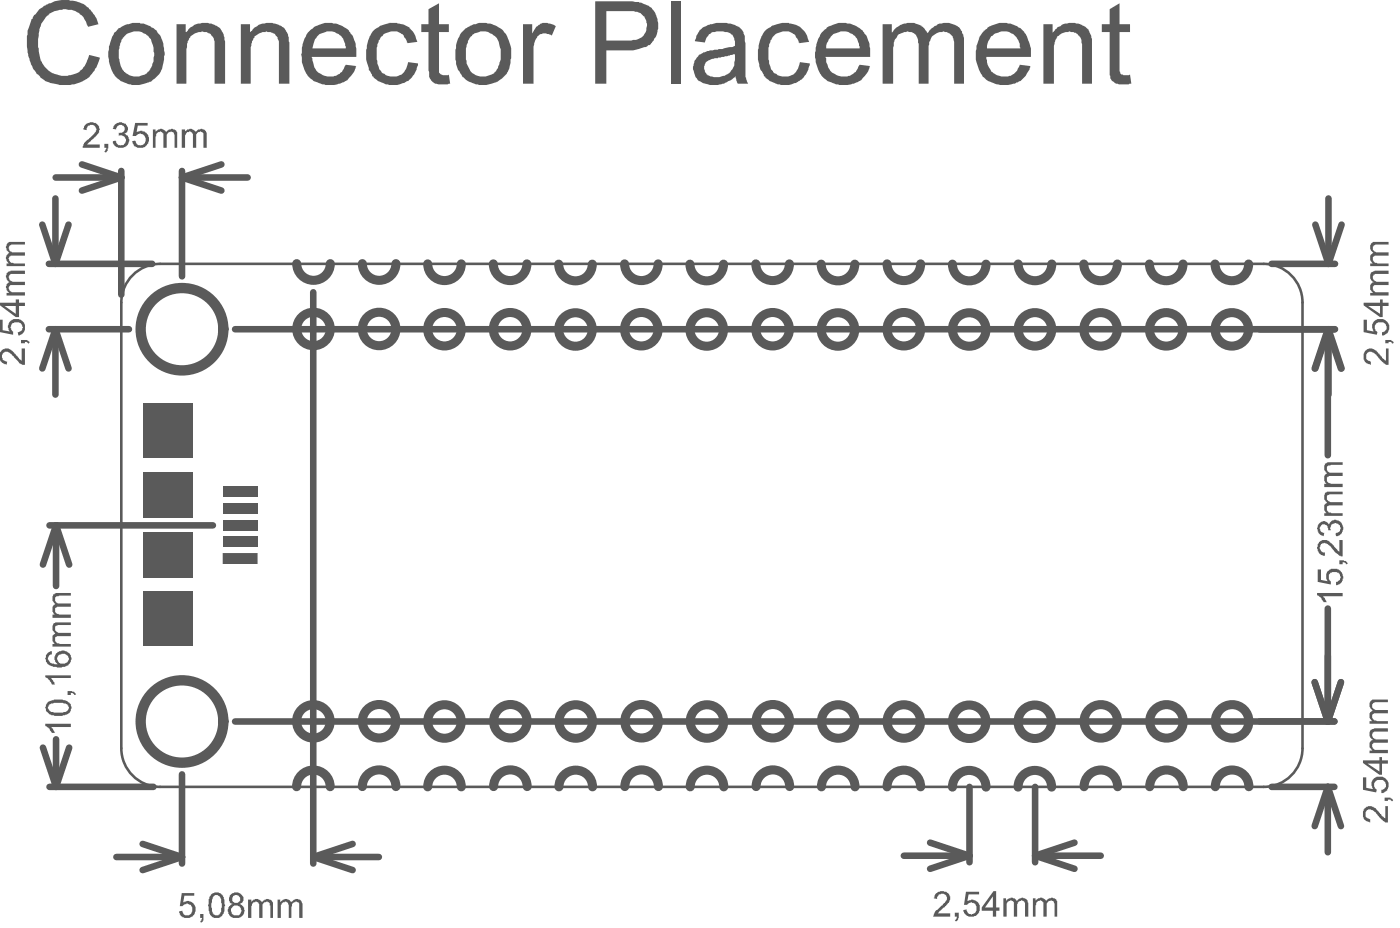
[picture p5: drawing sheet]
<svg xmlns="http://www.w3.org/2000/svg" width="90mm" height="60mm" viewBox="0 0 90 60" stroke-linecap="round" stroke-linejoin="round" font-family="sans-serif">
<g fill="none" stroke="#5a5a5a" stroke-width=".42">
<path d="M2.7 14.4l.9 2.6M3.1 17h6.7M3.6 12.8v4.2M3.6 11.4h4.2M4.4 14.4l-.8 2.6M5.3 10.6l2.5 .8M7.8 11v7.9M7.8 11.4l-2.5 .8M11.7 11v6.8M11.7 11.4l2.5 .8M11.7 11.4h4.2M14.2 10.6l-2.5 .8"/>
<path d="M20.1 18.8v36.7M81.7 17h4.1M84.5 14.4l.9 2.6M85.4 12.8v4.2M86.2 14.4l-.8 2.6M3.1 21.2h5.2M3.2 33.8h10.5M3.6 21.2l.8 2.5M3.6 21.2l-.9 2.5M3.6 21.2v4.2M3.6 33.8v3.8M3.6 33.8l.8 2.5"/>
<path d="M3.6 33.8l-.8 2.5M15.1 21.2h70.7M85.3 21.2l-.8 2.5M85.3 21.2v8M85.3 39.1v7.3M85.3 21.2l.9 2.5M85.4 21.2l-.9 2.5M85.4 21.2v4.2M85.4 21.2l.8 2.5M2.8 48l.8 2.6M3.2 50.6h6.7M3.6 47.5v3.1"/>
<path d="M4.4 48l-.8 2.6M7.5 55.1h4.2M9.2 54.2l2.5 .9M11.7 55.1l-2.5 .8M11.7 49.7v5.8M15.1 46.4h70.6M20.1 55.1h4.2M20.1 55.1l2.6 .8M22.7 54.2l-2.6 .9M58.1 55h4.2M59.8 54.1l2.5 .9M62.3 55l-2.5 .8"/>
<path d="M62.3 50.6v4.8M66.5 55l2.5 .8M66.5 50.6v4.8M66.5 55h4.2M69 54.1l-2.5 .9M81.7 50.6h4M84.5 43.8l.8 2.6M85.3 50.6l-.8 2.5M85.3 50.6v4.2M85.3 50.6l.9 2.5M86.2 43.8l-.9 2.6"/>
</g>
<g fill="#5a5a5a">
<path d="M9.2 34.2h3.2v2.9h-3.2z" fill-rule="evenodd"/>
<path d="M14.3 34.5h2.3v.7h-2.3z" fill-rule="evenodd"/>
<path d="M14.3 35.5h2.3v.7h-2.3z" fill-rule="evenodd"/>
<path d="M14.3 31.2h2.3v.7h-2.3z" fill-rule="evenodd"/>
<path d="M14.3 32.3h2.3v.7h-2.3z" fill-rule="evenodd"/>
<path d="M14.3 33.4h2.3v.7h-2.3z" fill-rule="evenodd"/>
<path d="M9.2 30.4h3.2v2.9h-3.2z" fill-rule="evenodd"/>
<path d="M9.2 38h3.2v3.5h-3.2z" fill-rule="evenodd"/>
<path d="M9.2 25.9h3.2v3.5h-3.2z" fill-rule="evenodd"/>
</g>
<g fill="#5a5a5a">
<path d="M87.6 52a.62 .62 0 0 1 1 .2l.4 .4v-.8h.2v1a1.28 1.28 0 0 1-.8-.6 .36 .36 0 0 0-.7 0v.3l.3 .1v.2a.6 .6 0 0 1-.4-.8z"/>
<path d="M89 51.2h.4l.1 .2-.1 .1v-.1l-.4 .1z"/>
<path d="M87.6 49.9h.2v.7l.4 .1a.53 .53 0 0 1 .3-.8 .53 .53 0 0 1 .7 .4 .53 .53 0 0 1-.4 .6v-.2a.34 .34 0 0 0 .2-.4 .34 .34 0 0 0-.5-.2 .34 .34 0 0 0-.2 .3 .34 .34 0 0 0 .2 .3l-.1 .2-.8-.2z"/>
<path d="M88 46.9l.3-.1h.9v.2h-.7a.26 .26 0 0 0-.3 .3 .26 .26 0 0 0 .3 .2h.7v.2h-.8a.26 .26 0 0 0-.2 .4 .26 .26 0 0 0 .4 .1h.6v.2h-1.2v-.2h.2a.43 .43 0 0 1 0-.7l-.2-.2z"/>
<path d="M88 45.1l.2-.2h1v.2h-.7a.26 .26 0 0 0-.3 .3 .26 .26 0 0 0 .3 .2h.7v.2h-.8a.25 .25 0 0 0-.2 .3 .25 .25 0 0 0 .3 .2h.7v.2h-1.2v-.2h.2a.39 .39 0 0 1 0-.6l-.2-.3z"/>
<path d="M2.9 46.5h1.7v.2h-1.3l.2 .4h-.2l-.1-.3-.3-.2z"/>
<path d="M4.3 44.4h.5l.1 .2h-.1l-.1-.1h-.1v.1h-.3z"/>
<path d="M2.9 43.4h1.7v.2h-1.3l.2 .4h-.2l-.1-.3-.3-.2z"/>
<path d="M3.4 40.1l.1-.1h1.1v.2h-.8a.26 .26 0 0 0-.3 .2 .26 .26 0 0 0 .4 .3h.7v.2h-.8a.26 .26 0 0 0-.3 .3 .26 .26 0 0 0 .4 .2h.7v.1h-1.2v-.1h.1a.46 .46 0 0 1 0-.7 .46 .46 0 0 1-.1-.6z"/>
<path d="M3.4 38.2l.2-.1h1v.2h-.8a.26 .26 0 0 0-.3 .2 .26 .26 0 0 0 .4 .3h.7v.2h-.8a.26 .26 0 0 0-.3 .3 .26 .26 0 0 0 .4 .2h.7v.2h-1.2v-.2h.1a.45 .45 0 0 1 0-.7l-.1-.2z"/>
<path d="M87.7 22.6a.62 .62 0 0 1 1 .2l.4 .4v-.8h.1v1a1.28 1.28 0 0 1-.8-.6 .36 .36 0 0 0-.6 0v.3l.3 .1v.2a.6 .6 0 0 1-.4-.8z"/>
<path d="M89 21.8h.4l.2 .2-.1 .1-.1-.1-.4 .1z"/>
<path d="M87.6 20.5h.2v.7l.5 .1a.53 .53 0 0 1 .2-.8 .53 .53 0 0 1 .7 .4 .53 .53 0 0 1-.4 .6v-.2a.34 .34 0 0 0 .3-.4 .34 .34 0 0 0-.5-.2 .34 .34 0 0 0-.3 .3 .34 .34 0 0 0 .2 .3v.2l-.9-.2z"/>
<path d="M88.1 17.5l.2-.1h.9v.2h-.7a.26 .26 0 0 0-.3 .3 .26 .26 0 0 0 .3 .2h.7v.2h-.7a.26 .26 0 0 0-.3 .4 .26 .26 0 0 0 .4 .1h.6v.2h-1.2v-.2h.2a.43 .43 0 0 1 .1-.7l-.3-.2z"/>
<path d="M88.1 15.7l.1-.2h1v.2h-.7a.26 .26 0 0 0-.3 .3 .26 .26 0 0 0 .3 .2h.7v.2h-.7a.25 .25 0 0 0-.3 .3 .25 .25 0 0 0 .3 .2h.7v.2h-1.2v-.2h.2a.39 .39 0 0 1 .1-.6l-.3-.3z"/>
<path d="M11.7 57.4h.8v.1h-.7v.5a.53 .53 0 0 1 .8 .4 .53 .53 0 0 1-.8 .5l-.3-.3 .2-.1a.33 .33 0 0 0 .5 .3 .33 .33 0 0 0 .1-.5 .33 .33 0 0 0-.3-.3 .33 .33 0 0 0-.3 .2h-.1z"/>
<path d="M12.9 58.7h.2v.4l-.2 .2v-.1l.1-.2h-.1z"/>
<path d="M15.9 57.8h.2v.2a.37 .37 0 0 1 .4-.2 .37 .37 0 0 1 .3 .2 .38 .38 0 0 1 .5-.2 .38 .38 0 0 1 .2 .4v.8h-.1v-.8a.27 .27 0 0 0-.4-.3 .27 .27 0 0 0-.1 .4v.7h-.2v-.8a.26 .26 0 0 0-.3-.3 .26 .26 0 0 0-.3 .3v.8h-.2z"/>
<path d="M17.8 57.8h.2v.2a.41 .41 0 0 1 .7 0 .38 .38 0 0 1 .5-.2 .38 .38 0 0 1 .2 .4v.8h-.2v-.8a.24 .24 0 0 0-.2-.3 .24 .24 0 0 0-.2 .3l-.1 .8h-.1v-.8a.25 .25 0 0 0-.3-.3 .25 .25 0 0 0-.3 .3v.8h-.2z"/>
<path d="M84.6 38.1h1.7v.2h-1.3l.3 .4h-.3l-.1-.3-.3-.2z"/>
<path d="M84.7 36.6h.2v.7h.4a.52 .52 0 0 1 .3-.7 .52 .52 0 0 1 .7 .4 .46 .46 0 0 1-.4 .6v-.2a.34 .34 0 0 0 .2-.5 .34 .34 0 0 0-.5-.1 .37 .37 0 0 0-.1 .6v.2l-.8-.2z"/>
<path d="M86.1 36h.4l.1 .2h-.1l-.1-.1h-.1v.1h-.2z"/>
<path d="M84.8 34.8a.69 .69 0 0 1 1 .4l.3 .3v-.8h.2v1h-.2l-.4-.3a.87 .87 0 0 0-.7-.5 .32 .32 0 0 0-.2 .4 .32 .32 0 0 0 .3 .2v.2a.53 .53 0 0 1-.4-.3 .53 .53 0 0 1 .1-.6z"/>
<path d="M84.7 33.7a.38 .38 0 0 1 .3-.2 .38 .38 0 0 1 .4 .2 .5 .5 0 0 1 .8-.1 .5 .5 0 0 1-.1 .8h-.2l-.1-.1a.33 .33 0 0 0 .3-.4 .33 .33 0 0 0-.4-.3 .33 .33 0 0 0-.2 .5h-.2a.28 .28 0 0 0-.1-.4 .28 .28 0 0 0-.4 .1 .28 .28 0 0 0 .1 .4h.2l-.1 .2a.49 .49 0 0 1-.3-.7z"/>
<path d="M85.1 31.7l.2-.1h1v.2h-.7a.26 .26 0 0 0-.3 .2 .26 .26 0 0 0 .3 .3h.7v.2h-.8a.26 .26 0 0 0-.2 .3 .26 .26 0 0 0 .3 .2h.7v.1h-1.2v-.1h.2a.46 .46 0 0 1 0-.7 .46 .46 0 0 1-.2-.6z"/>
<path d="M85.1 29.8l.2-.1h1v.2h-.7a.26 .26 0 0 0-.3 .2 .26 .26 0 0 0 .3 .3h.7v.2h-.8a.26 .26 0 0 0-.2 .3 .26 .26 0 0 0 .3 .2h.7v.2h-1.2v-.2h.2a.45 .45 0 0 1 0-.7l-.2-.2z"/>
<path d="M.1 22.5a.65 .65 0 0 1 1 .4l.3 .3v-.8h.2v1a1.14 1.14 0 0 1-.8-.6 .32 .32 0 0 0-.5-.2 .32 .32 0 0 0-.1 .4v.1l.3 .1-.1 .2a.57 .57 0 0 1-.3-.9z"/>
<path d="M1.3 21.8l.5 .1 .1 .1-.1 .1a.11 .11 0 0 0-.1-.1 .11 .11 0 0 0-.1 .1h-.3z"/>
<path d="M0 20.5h.2v.7l.4 .1a.53 .53 0 0 1 .5-.8 .53 .53 0 0 1 .5 .8l-.3 .2h-.1l-.1-.2a.33 .33 0 0 0 .3-.4 .33 .33 0 0 0-.4-.2 .34 .34 0 0 0-.3 .3 .34 .34 0 0 0 .1 .3v.2l-.8-.2z"/>
<path d="M.4 17.6l.3-.2h.9v.2h-.8a.26 .26 0 0 0-.3 .3 .26 .26 0 0 0 .3 .2h.8v.2h-.8a.25 .25 0 0 0-.2 .3 .25 .25 0 0 0 .4 .2h.6v.2h-1.2v-.2h.2a.41 .41 0 0 1 0-.7 .46 .46 0 0 1-.2-.5z"/>
<path d="M.5 15.6l.1-.1h1v.2h-.8a.25 .25 0 0 0-.3 .2 .25 .25 0 0 0 .3 .3h.8v.2h-.8a.26 .26 0 0 0-.2 .3 .26 .26 0 0 0 .3 .2h.7v.2h-1.2v-.2h.2a.41 .41 0 0 1 0-.7 .42 .42 0 0 1-.1-.6z"/>
<path d="M5.4 8.1a.54 .54 0 0 1 .6-.2 .54 .54 0 0 1 .4 .5l-.2 .3-.6 .5 .8 .1v.2h-1.1a2.12 2.12 0 0 1 .8-1 .31 .31 0 0 0-.1-.5 .31 .31 0 0 0-.4 .4l-.2-.1z"/>
<path d="M6.7 9.2h.3v.3l-.2 .3-.1-.1 .1-.1v-.1h-.1z"/>
<path d="M7.4 8a.47 .47 0 0 1 .6-.1 .47 .47 0 0 1 .1 .6l-.1 .1a.52 .52 0 0 1 .1 .9 .52 .52 0 0 1-.8-.4l.1-.1a.32 .32 0 0 0 .4 .3 .32 .32 0 0 0 .3-.3 .32 .32 0 0 0-.4-.3l-.1-.2a.27 .27 0 0 0 .4-.2 .27 .27 0 0 0-.3-.3 .27 .27 0 0 0-.2 .3h-.2z"/>
<path d="M8.7 7.9h.8v.2h-.6l-.1 .4a.53 .53 0 0 1 .8 .4 .53 .53 0 0 1-.7 .6l-.3-.1-.1-.3h.2a.35 .35 0 0 0 .4 .2 .35 .35 0 0 0 .3-.4 .35 .35 0 0 0-.3-.3 .35 .35 0 0 0-.4 .1h-.2z"/>
<path d="M9.8 8.3h.2v.2a.38 .38 0 0 1 .3-.2 .38 .38 0 0 1 .4 .2 .38 .38 0 0 1 .4-.2 .38 .38 0 0 1 .3 .4v.8h-.2v-.8a.25 .25 0 0 0-.2-.3 .25 .25 0 0 0-.3 .3v.8h-.2v-.8a.26 .26 0 0 0-.3-.3 .26 .26 0 0 0-.2 .4v.7h-.2z"/>
<path d="M11.7 8.3h.2v.2a.38 .38 0 0 1 .3-.2 .38 .38 0 0 1 .4 .2 .38 .38 0 0 1 .4-.2 .38 .38 0 0 1 .3 .4v.8h-.2v-.8a.24 .24 0 0 0-.3-.2 .24 .24 0 0 0-.2 .3v.7h-.2v-.8a.25 .25 0 0 0-.2-.3 .25 .25 0 0 0-.3 .3v.8h-.2z"/>
<path d="M60.1 57.5v-.1a.49 .49 0 0 1 .7-.1 .49 .49 0 0 1 .1 .7l-.6 .7h.8v.2h-1.1a1.39 1.39 0 0 1 .6-.8 .34 .34 0 0 0 .2-.4 .34 .34 0 0 0-.2-.3l-.3 .1-.1 .3-.2-.1z"/>
<path d="M61.4 58.6h.2v.4l-.1 .2-.1-.1 .1-.1v-.1h-.1z"/>
<path d="M62.1 57.3h.8v.2h-.7v.4a.54 .54 0 0 1 .7 .3 .54 .54 0 0 1-.3 .7 .54 .54 0 0 1-.7-.4l.2-.1a.33 .33 0 0 0 .5 .3 .33 .33 0 0 0 .1-.5 .33 .33 0 0 0-.3-.2 .33 .33 0 0 0-.3 .1h-.2z"/>
<path d="M64.5 57.7h.1v.2l.1-.1a.43 .43 0 0 1 .7 .1 .39 .39 0 0 1 .4-.2 .39 .39 0 0 1 .3 .4v.8h-.2v-.8a.26 .26 0 0 0-.3-.3 .26 .26 0 0 0-.2 .3v.8h-.3v-.8a.25 .25 0 0 0-.3-.2 .25 .25 0 0 0-.1 .4v.6h-.2z"/>
<path d="M66.4 57.7h.1v.2a.38 .38 0 0 1 .4-.2 .38 .38 0 0 1 .3 .2 .38 .38 0 0 1 .5-.2 .38 .38 0 0 1 .2 .4v.8h-.1v-.8a.25 .25 0 0 0-.3-.3 .25 .25 0 0 0-.2 .3v.8h-.3v-.8a.26 .26 0 0 0-.2-.3 .26 .26 0 0 0-.3 .4v.7h-.1z"/>
<path d="M2.5 .6a2.56 2.56 0 0 1 3.2-.1l.5 .7 .1 .4-.6 .1a1.44 1.44 0 0 0-2-1 1.82 1.82 0 0 0-1.3 1.8v.2a1.9 1.9 0 0 0 1.6 2.2 1.8 1.8 0 0 0 1.2-.4l.2-.3 .3-.7 .7 .2a2.2 2.2 0 0 1-2.9 1.7l-.3-.1a2.41 2.41 0 0 1-1.4-2.1 3.4 3.4 0 0 1 .3-2z"/>
<path d="M11.3 1.6h.6v.5a1.36 1.36 0 0 1 1.5-.6 1.36 1.36 0 0 1 1.1 1.1v2.8h-.7v-2.3a.86 .86 0 0 0-.5-1 .86 .86 0 0 0-1.1 .3l-.1 .2-.1 .6v2.2h-.7z"/>
<path d="M15.5 1.6h.6v.5a1.43 1.43 0 0 1 2.4 .1l.1 .5v2.7h-.7v-2.3a.82 .82 0 0 0-.2-.9 .82 .82 0 0 0-.9-.1 1.04 1.04 0 0 0-.7 1.2v2.1h-.6z"/>
<path d="M24 2a1.77 1.77 0 0 1 2.5 0l.3 .7-.6 .1a.98 .98 0 0 0-1.1-.8 .98 .98 0 0 0-.9 1 1.99 1.99 0 0 0 .4 1.7 1 1 0 0 0 1 .2 1 1 0 0 0 .6-.9l.7 .1a1.58 1.58 0 0 1-1.7 1.4 1.76 1.76 0 0 1-1.7-2.1l.2-.8z"/>
<path d="M27.5 .6l.7-.4v1.4h.6v.5h-.6v2.2a.42 .42 0 0 0 .1 .5 .42 .42 0 0 0 .5 0l.1 .6h-.1a1.31 1.31 0 0 1-1-.1l-.2-.3-.1-.5v-2.4h-.4v-.5h.4z"/>
<path d="M33.6 1.6h.6v.5a.93 .93 0 0 1 1.5-.4l-.2 .6a.71 .71 0 0 0-.8-.1 .71 .71 0 0 0-.4 .7v2.5h-.7z"/>
<path d="M43.1 .1h.6v5.3h-.6z"/>
<path d="M49.1 2a1.66 1.66 0 0 1 2.9 .7l-.6 .1a.98 .98 0 0 0-1.1-.8 .98 .98 0 0 0-.9 1 1.99 1.99 0 0 0 .4 1.7 1 1 0 0 0 1 .2 1 1 0 0 0 .6-.9l.6 .1a1.58 1.58 0 0 1-1.7 1.4 1.76 1.76 0 0 1-1.6-2.1l.1-.8z"/>
<path d="M56.7 1.6h.6v.5a1.36 1.36 0 0 1 2.2-.1l.1 .1a1.33 1.33 0 0 1 2.2-.1l.1 .4v3h-.6v-2.4a.81 .81 0 0 0-.7-1 .81 .81 0 0 0-.9 .8v2.6h-.7v-2.5a.75 .75 0 0 0-.3-.8 .75 .75 0 0 0-.9 .1l-.2 .2a1.12 1.12 0 0 0-.2 1v2h-.7z"/>
<path d="M67 1.6h.6v.5a1.41 1.41 0 0 1 2.5 .2l.1 3.1h-.7v-2.3a.82 .82 0 0 0-.9-1 .98 .98 0 0 0-.9 1.2v2.1h-.7z"/>
<path d="M71.3 .6l.6-.4v1.4h.7v.5h-.7v2.2a.43 .43 0 0 0 .2 .5 .43 .43 0 0 0 .5 0l.1 .6a1.03 1.03 0 0 1-1.4-.4v-2.9h-.5v-.5h.5z"/>
<path d="M87.6 48.8h1v-.2h.2v.2h.4v.3h-.4v.7h-.2l-1-.8zM87.9 49.1l.7 .5v-.5z"/>
<path d="M3 45.2l.2-.2 .6-.1a.66 .66 0 0 1 .8 .6 .99 .99 0 0 1-1.4 .4 .51 .51 0 0 1-.2-.7zM3.1 45.3a.35 .35 0 0 0 .1 .4 .35 .35 0 0 0 .3 .1h.1a.59 .59 0 0 0 .8-.4 1.08 1.08 0 0 0-1.2-.2z"/>
<path d="M3 42l.3-.2v.2a.3 .3 0 0 0-.2 .4 .3 .3 0 0 0 .3 .2l.3 .1a.51 .51 0 0 1 0-.8 .51 .51 0 0 1 .7 .1h.1a.59 .59 0 0 1 0 .6 .59 .59 0 0 1-.6 .3l-.3-.1a.57 .57 0 0 1-.6-.2 .57 .57 0 0 1 0-.6zM3.8 42.1a.35 .35 0 0 0 .2 .5 .35 .35 0 0 0 .3-.5l-.1-.1z"/>
<path d="M87.6 19.4h1.1v-.2h.1v.2h.4v.3h-.4v.7h-.1l-1.1-.8zM87.9 19.7l.8 .5v-.5z"/>
<path d="M13.5 57.5a.54 .54 0 0 1 .7-.1 .54 .54 0 0 1 .2 .6v.2a.55 .55 0 0 1-.2 .7 .55 .55 0 0 1-.7-.1l-.1-.7zM13.7 57.6l-.1 .6a.54 .54 0 0 0 .4 .6 .73 .73 0 0 0 .2-.9 .32 .32 0 0 0-.1-.3 .32 .32 0 0 0-.4 0z"/>
<path d="M14.8 57.5a.45 .45 0 0 1 .6-.1 .45 .45 0 0 1 .1 .6l-.1 .1a.48 .48 0 0 1 .2 .7 .48 .48 0 0 1-.7 .1 .45 .45 0 0 1-.3-.4 .45 .45 0 0 1 .4-.4 .41 .41 0 0 1-.2-.6zM14.9 57.7a.26 .26 0 0 0 .5 0 .26 .26 0 0 0-.5 0zM14.8 58.5a.35 .35 0 0 0 .7 0 .35 .35 0 0 0-.7 0z"/>
<path d="M0 19.4h1v-.2h.2v.2h.4v.3h-.4v.7h-.2l-1-.8zM.3 19.7l.7 .5v-.5z"/>
<path d="M63.8 57.3h.2v1h.2v.2h-.2v.4h-.2v-.4h-.7v-.2zM63.8 57.6l-.5 .7h.5z"/>
<path d="M7.3 2.1a1.85 1.85 0 0 1 2.3-.4 1.85 1.85 0 0 1 .9 2 1.8 1.8 0 0 1-2 1.8 1.8 1.8 0 0 1-1.5-2.3v-.2zM7.9 2.4a2.01 2.01 0 0 0 .2 2.3 1.1 1.1 0 0 0 1.2 .1 1.1 1.1 0 0 0 .6-1.1 1.41 1.41 0 0 0-1-1.7 1.22 1.22 0 0 0-1 .4z"/>
<path d="M19.8 2.1a1.75 1.75 0 0 1 3 .5l.1 .5v.6h-2.9a1.17 1.17 0 0 0 .6 1 1.17 1.17 0 0 0 1.2 0l.4-.5h.7a1.8 1.8 0 0 1-2.8 .9 2.23 2.23 0 0 1-.6-2.5zM20.4 2.4l-.3 .7h2.1a1.08 1.08 0 0 0-.7-1 1.08 1.08 0 0 0-1.1 .3z"/>
<path d="M29.6 2.1a1.84 1.84 0 0 1 2.3-.4 1.84 1.84 0 0 1 .9 2.1 1.77 1.77 0 0 1-2.7 1.4 2.09 2.09 0 0 1-.8-2.3zM30.2 2.4a2.18 2.18 0 0 0 .2 2.3 1.13 1.13 0 0 0 1.1 .1 1.13 1.13 0 0 0 .7-1 1.74 1.74 0 0 0-.5-1.5 1.07 1.07 0 0 0-1.5 .1z"/>
<path d="M38.2 .1h2.1a1.88 1.88 0 0 1 1.8 .8 1.56 1.56 0 0 1-1.2 2.3h-1.9v2.2h-.8zM39 .7v1.9h1.3a1.03 1.03 0 0 0 1.2-.8 .96 .96 0 0 0-1.2-1.1z"/>
<path d="M44.9 1.9a2.25 2.25 0 0 1 2.8 0l.2 .4v1.7a2.2 2.2 0 0 0 .2 1.4h-.7l-.1-.5a1.82 1.82 0 0 1-2.6 .1 1.15 1.15 0 0 1 1.1-1.8l1.3-.2a.39 .39 0 0 0 .1-.5 .99 .99 0 0 0-1.3-.4 .73 .73 0 0 0-.6 .6l-.6-.1zM45.3 4a.64 .64 0 0 0 .1 .8 .64 .64 0 0 0 .7 .2 1.14 1.14 0 0 0 1.1-1.5l-1.4 .3z"/>
<path d="M52.8 2.1a1.78 1.78 0 0 1 2.1-.5 1.78 1.78 0 0 1 1 2v.1h-2.9a1.14 1.14 0 0 0 .7 1.1 1.14 1.14 0 0 0 1.3-.3l.2-.3h.7a1.45 1.45 0 0 1-1.2 1.2 1.8 1.8 0 0 1-2.3-2.1l.1-.4zM53.4 2.4l-.3 .4v.3h2.1a1.08 1.08 0 0 0-.6-1 1.08 1.08 0 0 0-1.2 .3z"/>
<path d="M63.2 2a1.8 1.8 0 0 1 2.1-.3 1.8 1.8 0 0 1 .9 1.8v.2h-2.8a1.14 1.14 0 0 0 .6 1.1 1.14 1.14 0 0 0 1.4-.3l.1-.3h.7a1.77 1.77 0 0 1-2.7 1 2.17 2.17 0 0 1-.8-2.3l.3-.5zM63.7 2.4l-.2 .4-.1 .3h2.2a1.09 1.09 0 0 0-.7-1 1.09 1.09 0 0 0-1.2 .3z"/>
</g>
<g fill="none" stroke="#5a5a5a" stroke-width=".58">
<path d="M19.1 16.9a1.08 1.08 0 0 0 1 1.1 1.08 1.08 0 0 0 1.1-1.1M23.3 16.9a1.08 1.08 0 0 0 1.1 1.1 1.08 1.08 0 0 0 1-1.1M27.5 17a1.08 1.08 0 0 0 1.1 1 1.08 1.08 0 0 0 1-1M31.7 17a1.08 1.08 0 0 0 1.1 1 1.08 1.08 0 0 0 1.1-1M35.9 17a1.08 1.08 0 0 0 1.1 1 1.08 1.08 0 0 0 1.1-1M40.1 17a1.08 1.08 0 0 0 1.1 1 1.08 1.08 0 0 0 1.1-1M44.3 17a1.08 1.08 0 0 0 1.1 1 1.08 1.08 0 0 0 1.1-1M48.6 17a1.08 1.08 0 0 0 1 1 1.08 1.08 0 0 0 1.1-1M52.8 17a1.08 1.08 0 0 0 1 1 1.08 1.08 0 0 0 1.1-1M57 17a1.08 1.08 0 0 0 1.1 1 1.08 1.08 0 0 0 1.1-1M61.2 17a1.08 1.08 0 0 0 1.1 1 1.08 1.08 0 0 0 1.1-1M65.4 17a1.08 1.08 0 0 0 1.1 1 1.08 1.08 0 0 0 1.1-1"/>
<path d="M69.6 17a1.08 1.08 0 0 0 1.1 1 1.08 1.08 0 0 0 1.1-1M73.9 17a1.08 1.08 0 0 0 1 1 1.08 1.08 0 0 0 1.1-1M78.1 17a1.08 1.08 0 0 0 1.1 1 1.08 1.08 0 0 0 1-1M19.1 50.5a1.08 1.08 0 0 1 1-1 1.08 1.08 0 0 1 1.1 1M23.3 50.5a1.08 1.08 0 0 1 1.1-1 1.08 1.08 0 0 1 1 1M27.5 50.6a1.08 1.08 0 0 1 1.1-1.1 1.08 1.08 0 0 1 1 1.1M31.7 50.5a1.08 1.08 0 0 1 1.1-1 1.08 1.08 0 0 1 1.1 1M35.9 50.6a1.08 1.08 0 0 1 1.1-1.1 1.08 1.08 0 0 1 1.1 1.1M40.1 50.5a1.08 1.08 0 0 1 1.1-1 1.08 1.08 0 0 1 1.1 1M44.3 50.6a1.08 1.08 0 0 1 1.1-1.1 1.08 1.08 0 0 1 1.1 1.1M48.6 50.5a1.08 1.08 0 0 1 1.1-1 1.08 1.08 0 0 1 1 1M52.8 50.6a1.08 1.08 0 0 1 1.1-1.1 1.08 1.08 0 0 1 1 1.1"/>
<path d="M57 50.6a1.08 1.08 0 0 1 1.1-1.1 1.08 1.08 0 0 1 1.1 1.1M61.2 50.6a1.08 1.08 0 0 1 1.1-1.1 1.08 1.08 0 0 1 1.1 1.1M65.4 50.6a1.08 1.08 0 0 1 1.1-1.1 1.08 1.08 0 0 1 1.1 1.1M69.7 50.5a1.08 1.08 0 0 1 1-1 1.08 1.08 0 0 1 1.1 1M73.9 50.5a1.08 1.08 0 0 1 1.1-1 1.08 1.08 0 0 1 1 1M78.1 50.5a1.08 1.08 0 0 1 1.1-1 1.08 1.08 0 0 1 1 1"/>
<circle cx="20.1" cy="21.1" r="1.08"/>
<circle cx="24.4" cy="21.1" r="1.08"/>
<circle cx="28.6" cy="21.2" r="1.08"/>
<circle cx="32.8" cy="21.2" r="1.08"/>
<circle cx="37" cy="21.2" r="1.08"/>
<circle cx="41.2" cy="21.2" r="1.08"/>
<circle cx="45.4" cy="21.2" r="1.08"/>
<circle cx="49.6" cy="21.2" r="1.08"/>
<circle cx="53.8" cy="21.2" r="1.08"/>
<circle cx="58.1" cy="21.2" r="1.08"/>
<circle cx="62.3" cy="21.2" r="1.08"/>
<circle cx="66.5" cy="21.2" r="1.08"/>
<circle cx="70.7" cy="21.2" r="1.08"/>
<circle cx="74.9" cy="21.2" r="1.08"/>
<circle cx="79.2" cy="21.2" r="1.08"/>
<circle cx="20.1" cy="46.3" r="1.08"/>
<circle cx="24.4" cy="46.3" r="1.08"/>
<circle cx="28.6" cy="46.4" r="1.08"/>
<circle cx="32.8" cy="46.3" r="1.08"/>
<circle cx="37" cy="46.4" r="1.08"/>
<circle cx="41.2" cy="46.3" r="1.08"/>
<circle cx="45.4" cy="46.4" r="1.08"/>
<circle cx="49.7" cy="46.3" r="1.08"/>
<circle cx="53.9" cy="46.4" r="1.08"/>
<circle cx="58.1" cy="46.4" r="1.08"/>
<circle cx="62.3" cy="46.4" r="1.08"/>
<circle cx="66.5" cy="46.4" r="1.08"/>
<circle cx="70.7" cy="46.3" r="1.08"/>
<circle cx="75" cy="46.3" r="1.08"/>
<circle cx="79.2" cy="46.3" r="1.08"/>
</g>
<g fill="none" stroke="#5a5a5a" stroke-width=".66">
<circle cx="11.7" cy="21.2" r="2.65"/>
<circle cx="11.7" cy="46.4" r="2.65"/>
</g>
<path d="M8.3 17.9a2.49 2.49 0 0 1 2-.9h70.9a2.49 2.49 0 0 1 2.5 2.4v28.7a2.48 2.48 0 0 1-2.5 2.5h-70.9a2.49 2.49 0 0 1-2.5-2.5v-28.7l.1-.5 .1-.6z" fill="none" stroke="#5a5a5a" stroke-width=".17"/>
</svg>
